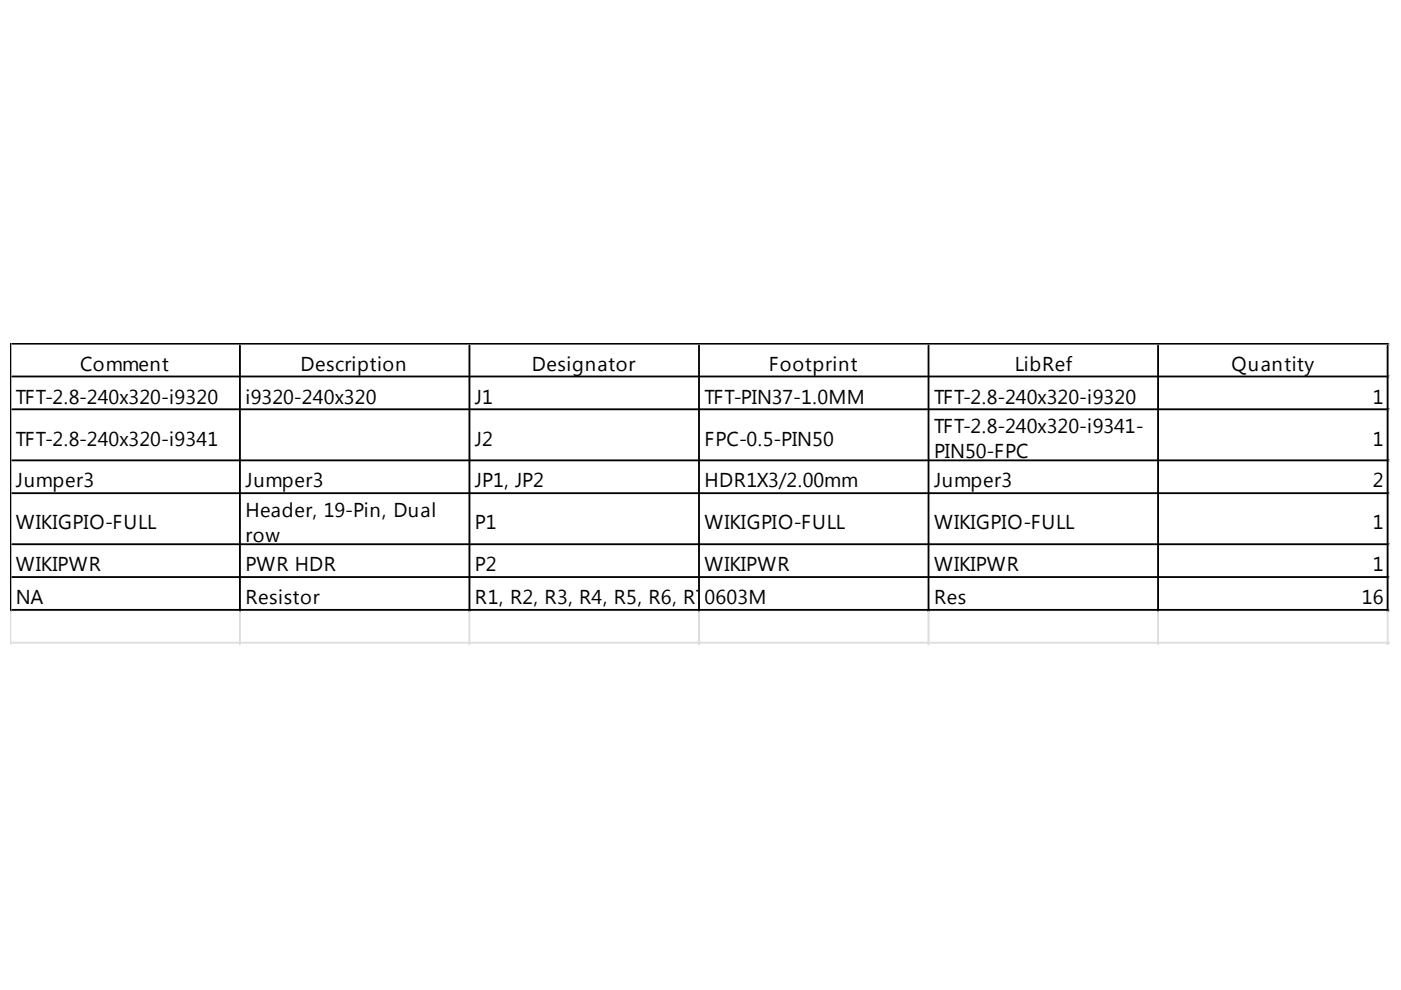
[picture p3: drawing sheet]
<svg xmlns="http://www.w3.org/2000/svg" width="297mm" height="210mm" viewBox="0 0 297 210" stroke-linecap="round" stroke-linejoin="round" font-family="sans-serif">
<defs><g id="words">
<g font-size="4.3">
<text x="17" y="78.6">Comment</text>
<text x="63.7" y="78.6">Description</text>
<text x="112.8" y="78.6">Designator</text>
<text x="163" y="78.6">Footprint</text>
<text x="215.2" y="78.6">LibRef</text>
<text x="261.1" y="78.6">Quantity</text>
<text x="3.4" y="85.6">TFT-2.8-240x320-i9320</text>
<text x="52" y="85.6">i9320-240x320</text>
<text x="100.7" y="85.6">J1</text>
<text x="149.4" y="85.6">TFT-PIN37-1.0MM</text>
<text x="198" y="85.6">TFT-2.8-240x320-i9320</text>
<text x="291.1" y="85.6">1</text>
<text x="3.4" y="94.5">TFT-2.8-240x320-i9341</text>
<text x="100.7" y="94.5">J2</text>
<text x="149.4" y="94.5">FPC-0.5-PIN50</text>
<text x="198" y="91.8">TFT-2.8-240x320-i9341-</text>
<text x="291.1" y="94.5">1</text>
<text x="198" y="97.2">PIN50-FPC</text>
<text x="3.4" y="103.4">Jumper3</text>
<text x="52" y="103.4">Jumper3</text>
<text x="100.7" y="103.4">JP1, JP2</text>
<text x="149.4" y="103.4">HDR1X3/2.00mm</text>
<text x="198" y="103.4">Jumper3</text>
<text x="291.1" y="103.4">2</text>
<text x="3.4" y="112.2">WIKIGPIO-FULL</text>
<text x="52" y="109.5">Header, 19-Pin, Dual</text>
<text x="100.7" y="112.2">P1</text>
<text x="149.4" y="112.2">WIKIGPIO-FULL</text>
<text x="198" y="112.2">WIKIGPIO-FULL</text>
<text x="291.1" y="112.2">1</text>
<text x="52" y="115">row</text>
<text x="3.4" y="121.1">WIKIPWR</text>
<text x="52" y="121.1">PWR HDR</text>
<text x="100.7" y="121.1">P2</text>
<text x="149.4" y="121.1">WIKIPWR</text>
<text x="198" y="121.1">WIKIPWR</text>
<text x="291.1" y="121.1">1</text>
<text x="3.4" y="128.1">NA</text>
<text x="52" y="128.1">Resistor</text>
<text x="100.7" y="128.1">R1, R2, R3, R4, R5, R6, R7,0603M</text>
<text x="152.2" y="128.1">R8, R9, R10, R11, R12, RResR14, R15, R16</text>
<text x="198.5" y="128.1">13,</text>
<text x="288.8" y="128.1">16</text>
</g>
</g></defs>
<g fill="none" stroke="#000" stroke-width=".39">
<path d="M2.2 72.9v56.8M2.6 72.9h292M2.6 79.8h292M50.9 73.3v56.4M99.5 73.3v56.4M148.2 73.3v56.4M196.9 73.3v56.4M245.5 73.3v56.4M294.2 73.3v56.4M2.6 86.8h292M2.6 97.6h292M2.6 104.6h292"/>
<path d="M2.6 115.4h292M2.6 122.3h292M2.6 129.3h292"/>
</g>
<path d="M294.6 72.9h.1M2.2 129.7v7M50.9 129.7v7M99.5 129.7v7M148.2 129.7v7M196.9 129.7v7M245.5 129.7v7M294.2 129.7v7" fill="none" stroke="#dadcdd" stroke-width=".39"/>
<path d="M294.6 72.9v.4z" fill="#dadcdd"/>
<path d="M294.6 79.8h.1" fill="none" stroke="#dadcdd" stroke-width=".39"/>
<path d="M294.6 79.8v.4z" fill="#dadcdd"/>
<path d="M294.6 86.8h.1" fill="none" stroke="#dadcdd" stroke-width=".39"/>
<path d="M294.6 86.8v.4z" fill="#dadcdd"/>
<path d="M294.6 97.6h.1" fill="none" stroke="#dadcdd" stroke-width=".39"/>
<path d="M294.6 97.6v.4z" fill="#dadcdd"/>
<path d="M294.6 104.6h.1" fill="none" stroke="#dadcdd" stroke-width=".39"/>
<path d="M294.6 104.6v.4z" fill="#dadcdd"/>
<path d="M294.6 115.4h.1" fill="none" stroke="#dadcdd" stroke-width=".39"/>
<path d="M294.6 115.4v.4z" fill="#dadcdd"/>
<path d="M294.6 122.3h.1" fill="none" stroke="#dadcdd" stroke-width=".39"/>
<path d="M294.6 122.3v.4z" fill="#dadcdd"/>
<path d="M294.6 129.3h.1" fill="none" stroke="#dadcdd" stroke-width=".39"/>
<path d="M294.6 129.3v.4z" fill="#dadcdd"/>
<path d="M2.2 136.3h292.4" fill="none" stroke="#dadcdd" stroke-width=".39"/>
<use href="#words"/>
</svg>
